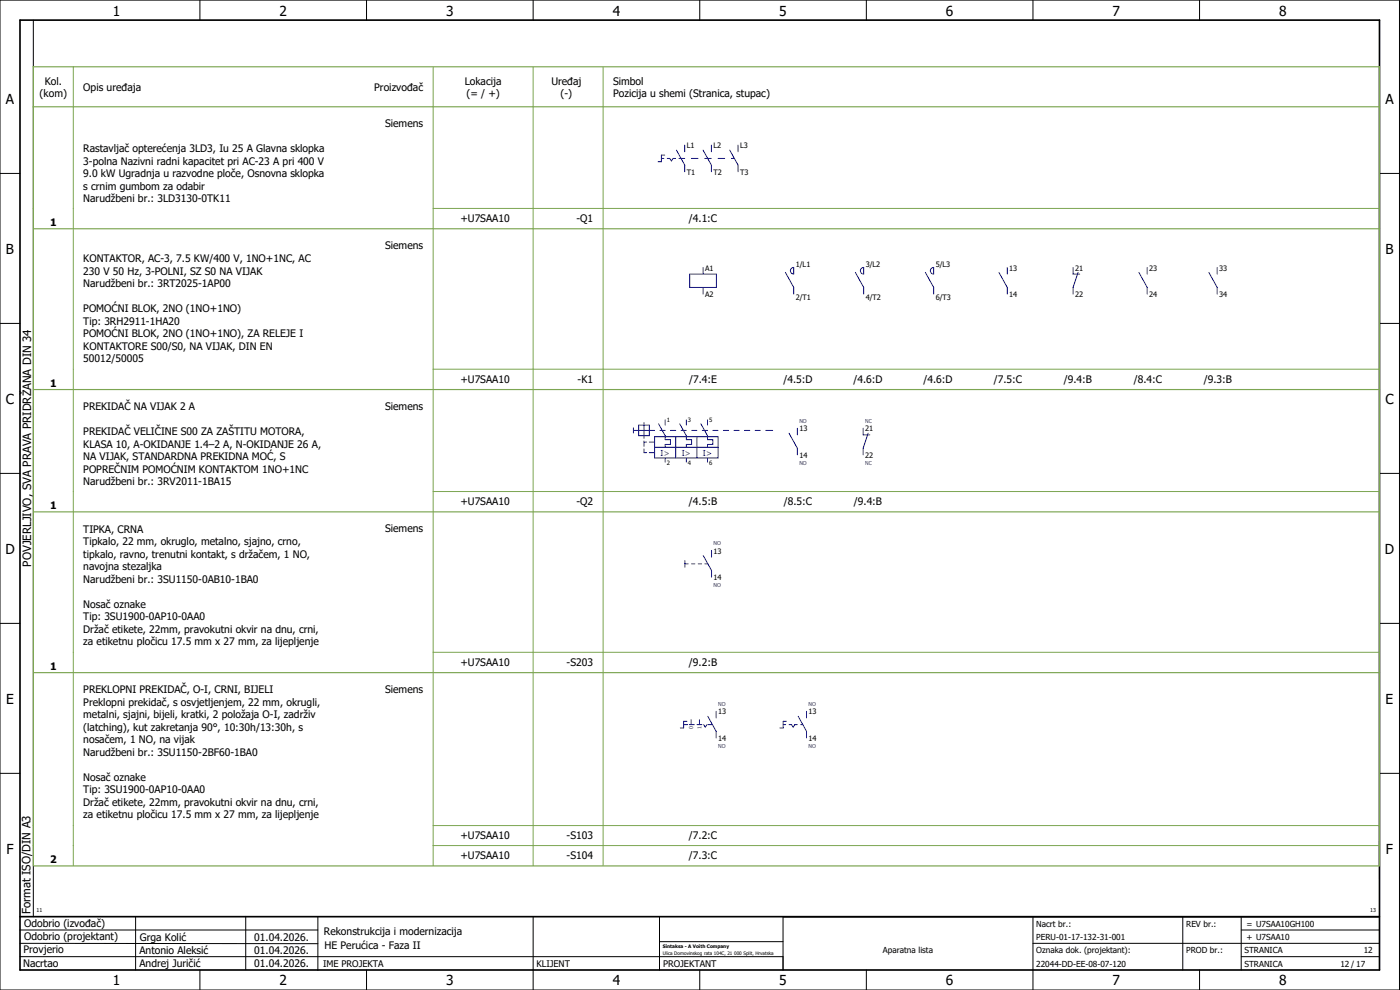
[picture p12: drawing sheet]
<svg xmlns="http://www.w3.org/2000/svg" width="420mm" height="297mm" viewBox="0 0 420 297" stroke-linecap="round" stroke-linejoin="round" font-family="sans-serif">
<defs><g id="words">
<g font-size="4.1">
<text x="33.9" y="4.7">1</text>
<text x="83.9" y="4.7">2</text>
<text x="133.9" y="4.7">3</text>
<text x="183.9" y="4.7">4</text>
<text x="233.9" y="4.7">5</text>
<text x="283.9" y="4.7">6</text>
<text x="333.9" y="4.7">7</text>
<text x="383.9" y="4.7">8</text>
<text x="1.8" y="31.2">A</text>
<text x="415.8" y="31.2">A</text>
<text x="1.8" y="76.2">B</text>
<text x="415.8" y="76.2">B</text>
<text x="1.8" y="121.2">C</text>
<text x="415.8" y="121.2">C</text>
<text x="1.6" y="166.2">D</text>
<text x="415.6" y="166.2">D</text>
<text x="1.8" y="211.2">E</text>
<text x="415.8" y="211.2">E</text>
<text x="1.9" y="256.2">F</text>
<text x="415.9" y="256.2">F</text>
<text x="33.9" y="295.7">1</text>
<text x="83.9" y="295.7">2</text>
<text x="133.9" y="295.7">3</text>
<text x="183.9" y="295.7">4</text>
<text x="233.9" y="295.7">5</text>
<text x="283.9" y="295.7">6</text>
<text x="333.9" y="295.7">7</text>
<text x="383.9" y="295.7">8</text>
</g>
<g font-size="3.4">
<text x="9.4" y="170" transform="rotate(-90 9.4 170)">POVJERLJIVO, SVA PRAVA PRIDRŽANA DIN 34</text>
<text x="9.2" y="274.3" transform="rotate(-90 9.2 274.3)">Format ISO/DIN A3</text>
</g>
<g font-size="3.1">
<text x="11.9" y="29.1">(kom)</text>
<text x="13.4" y="25.4">Kol.</text>
<text x="25" y="27.3">Opis uređaja</text>
<text x="112.3" y="27.3">Proizvođač</text>
<text x="139.5" y="25.4">Lokacija</text>
<text x="140" y="29.1">(= / +)</text>
<text x="165.5" y="25.4">Uređaj</text>
<text x="168.2" y="29.1">(-)</text>
<text x="184" y="25.4">Simbol</text>
<text x="184" y="29.1">Pozicija u shemi (Stranica, stupac)</text>
<text x="115.6" y="38">Siemens</text>
<text x="25" y="45.7">Rastavljač opterećenja 3LD3, Iu 25 A Glavna sklopka</text>
<text x="25" y="49.4">3-polna Nazivni radni kapacitet pri AC-23 A pri 400 V</text>
<text x="25" y="53.2">9.0 kW Ugradnja u razvodne ploče, Osnovna sklopka</text>
<text x="25" y="56.9">s crnim gumbom za odabir</text>
<text x="25" y="60.7">Narudžbeni br.: 3LD3130-0TK11</text>
<text x="15" y="67.9">1</text>
<text x="138.2" y="66.5">+U7SAA10</text>
<text x="173" y="66.5">-Q1</text>
<text x="206.8" y="66.5">/4.1:C</text>
<text x="115.6" y="74.7">Siemens</text>
<text x="25" y="78.6">KONTAKTOR, AC-3, 7.5 KW/400 V, 1NO+1NC, AC</text>
<text x="25" y="82.4">230 V 50 Hz, 3-POLNI, SZ S0 NA VIJAK</text>
<text x="25" y="86.1">Narudžbeni br.: 3RT2025-1AP00</text>
<text x="25" y="93.6">POMOĆNI BLOK, 2NO (1NO+1NO)</text>
<text x="25" y="97.4">Tip: 3RH2911-1HA20</text>
<text x="25" y="101.1">POMOĆNI BLOK, 2NO (1NO+1NO), ZA RELEJE I</text>
<text x="25" y="104.9">KONTAKTORE S00/S0, NA VIJAK, DIN EN</text>
<text x="25" y="108.6">50012/50005</text>
<text x="15" y="116.1">1</text>
<text x="138.2" y="114.8">+U7SAA10</text>
<text x="173.4" y="114.8">-K1</text>
<text x="206.8" y="114.8">/7.4:E</text>
<text x="235.1" y="114.8">/4.5:D</text>
<text x="256.1" y="114.8">/4.6:D</text>
<text x="277.1" y="114.8">/4.6:D</text>
<text x="298.3" y="114.8">/7.5:C</text>
<text x="319.3" y="114.8">/9.4:B</text>
<text x="340.3" y="114.8">/8.4:C</text>
<text x="361.3" y="114.8">/9.3:B</text>
<text x="25" y="123.1">PREKIDAČ NA VIJAK 2 A</text>
<text x="115.6" y="123">Siemens</text>
<text x="25" y="130.6">PREKIDAČ VELIČINE S00 ZA ZAŠTITU MOTORA,</text>
<text x="25" y="134.4">KLASA 10, A-OKIDANJE 1.4–2 A, N-OKIDANJE 26 A,</text>
<text x="25" y="138.1">NA VIJAK, STANDARDNA PREKIDNA MOĆ, S</text>
<text x="25" y="141.9">POPREČNIM POMOĆNIM KONTAKTOM 1NO+1NC</text>
<text x="25" y="145.6">Narudžbeni br.: 3RV2011-1BA15</text>
<text x="15" y="152.8">1</text>
<text x="138.2" y="151.5">+U7SAA10</text>
<text x="173" y="151.5">-Q2</text>
<text x="206.8" y="151.5">/4.5:B</text>
<text x="235.3" y="151.5">/8.5:C</text>
<text x="256.3" y="151.5">/9.4:B</text>
<text x="25" y="159.8">TIPKA, CRNA</text>
<text x="115.6" y="159.7">Siemens</text>
<text x="25" y="163.6">Tipkalo, 22 mm, okruglo, metalno, sjajno, crno,</text>
<text x="25" y="167.3">tipkalo, ravno, trenutni kontakt, s držačem, 1 NO,</text>
<text x="25" y="171.1">navojna stezaljka</text>
<text x="25" y="174.8">Narudžbeni br.: 3SU1150-0AB10-1BA0</text>
<text x="25" y="182.3">Nosač oznake</text>
<text x="25" y="186.1">Tip: 3SU1900-0AP10-0AA0</text>
<text x="25" y="189.8">Držač etikete, 22mm, pravokutni okvir na dnu, crni,</text>
<text x="25" y="193.6">za etiketnu pločicu 17.5 mm x 27 mm, za lijepljenje</text>
<text x="15" y="201.1">1</text>
<text x="138.2" y="199.7">+U7SAA10</text>
<text x="170.1" y="199.7">-S203</text>
<text x="206.8" y="199.7">/9.2:B</text>
<text x="25" y="208.1">PREKLOPNI PREKIDAČ, O-I, CRNI, BIJELI</text>
<text x="115.6" y="207.9">Siemens</text>
<text x="25" y="211.8">Preklopni prekidač, s osvjetljenjem, 22 mm, okrugli,</text>
<text x="25" y="215.6">metalni, sjajni, bijeli, kratki, 2 položaja O-I, zadrživ</text>
<text x="25" y="219.3">(latching), kut zakretanja 90°, 10:30h/13:30h, s</text>
<text x="25" y="223.1">nosačem, 1 NO, na vijak</text>
<text x="25" y="226.8">Narudžbeni br.: 3SU1150-2BF60-1BA0</text>
<text x="25" y="234.3">Nosač oznake</text>
<text x="25" y="238.1">Tip: 3SU1900-0AP10-0AA0</text>
<text x="25" y="241.8">Držač etikete, 22mm, pravokutni okvir na dnu, crni,</text>
<text x="25" y="245.6">za etiketnu pločicu 17.5 mm x 27 mm, za lijepljenje</text>
<text x="138.2" y="251.7">+U7SAA10</text>
<text x="170.1" y="251.7">-S103</text>
<text x="206.8" y="251.7">/7.2:C</text>
<text x="138.2" y="257.7">+U7SAA10</text>
<text x="170.1" y="257.7">-S104</text>
<text x="206.8" y="257.7">/7.3:C</text>
<text x="15" y="259.1">2</text>
<text x="7.2" y="278.1">Odobrio (izvođač)</text>
<text x="97.2" y="280.5">Rekonstrukcija i modernizacija</text>
<text x="7.1" y="286.1">Provjerio</text>
<text x="7.2" y="282.1">Odobrio (projektant)</text>
<text x="41.8" y="286.2">Antonio Aleksić</text>
<text x="42" y="282.3">Grga Kolić</text>
<text x="76.3" y="282.3">01.04.2026.</text>
<text x="76.3" y="286.3">01.04.2026.</text>
<text x="97.4" y="284.8">HE Perućica - Faza II</text>
<text x="6.9" y="290">Nacrtao</text>
<text x="41.8" y="290.3">Andrej Juričić</text>
<text x="76.3" y="290.3">01.04.2026.</text>
</g>
<g font-size="2.7">
<text x="97" y="290.1">IME PROJEKTA</text>
<text x="161" y="290.1">KLIJENT</text>
<text x="199" y="290.1">PROJEKTANT</text>
</g>
<g font-size="2.5" fill="#00f">
<text x="198.3" y="136.8">I&gt;</text>
<text x="204.6" y="136.8">I&gt;</text>
<text x="211" y="136.8">I&gt;</text>
</g>
<g font-size="2.5">
<text x="311" y="278">Nacrt br.:</text>
<text x="356" y="278">REV br.:</text>
<text x="374.1" y="278">= U7SAA10GH100</text>
<text x="265" y="286">Aparatna lista</text>
<text x="311" y="286">Oznaka dok. (projektant):</text>
<text x="311" y="282">PERU-01-17-132-31-001</text>
<text x="356" y="286">PROD br.:</text>
<text x="373.5" y="286">STRANICA</text>
<text x="374.1" y="282.1">+ U7SAA10</text>
<text x="409.3" y="286">12</text>
<text x="311" y="290">22044-DD-EE-08-07-120</text>
<text x="373.5" y="290">STRANICA</text>
<text x="402.3" y="290">12 / 17</text>
</g>
<g font-size="2.2">
<text x="206.1" y="44.5">L1</text>
<text x="214.1" y="44.5">L2</text>
<text x="222.1" y="44.5">L3</text>
<text x="206.1" y="52.4">T1</text>
<text x="214.1" y="52.4">T2</text>
<text x="222.1" y="52.4">T3</text>
<text x="211.6" y="81.2">A1</text>
<text x="238.8" y="80.2">1/L1</text>
<text x="259.8" y="80.2">3/L2</text>
<text x="280.8" y="80.2">5/L3</text>
<text x="302.9" y="81.2">13</text>
<text x="322.6" y="81.2">21</text>
<text x="344.9" y="81.2">23</text>
<text x="365.9" y="81.2">33</text>
<text x="211.6" y="89.1">A2</text>
<text x="302.9" y="89.1">14</text>
<text x="322.6" y="89.1">22</text>
<text x="344.9" y="89.1">24</text>
<text x="365.9" y="89.1">34</text>
<text x="238.8" y="90.1">2/T1</text>
<text x="259.8" y="90.1">4/T2</text>
<text x="280.8" y="90.1">6/T3</text>
<text x="239.9" y="129.4">13</text>
<text x="259.6" y="129.4">21</text>
<text x="239.9" y="137.3">14</text>
<text x="259.6" y="137.3">22</text>
<text x="214.1" y="166.1">13</text>
<text x="214.1" y="174">14</text>
<text x="215.5" y="214.4">13</text>
<text x="242.6" y="214.4">13</text>
<text x="215.5" y="222.3">14</text>
<text x="242.6" y="222.3">14</text>
</g>
<g font-size="1.8">
<text x="200.1" y="126.7">1</text>
<text x="206.5" y="126.7">3</text>
<text x="212.8" y="126.7">5</text>
<text x="200.1" y="139.7">2</text>
<text x="206.5" y="139.7">4</text>
<text x="212.8" y="139.7">6</text>
</g>
<g font-size="1.6" fill="#00f">
<text x="239.9" y="126.8">NO</text>
<text x="259.6" y="126.8">NC</text>
<text x="239.9" y="139.4">NO</text>
<text x="259.6" y="139.4">NC</text>
<text x="214.1" y="163.5">NO</text>
<text x="214.1" y="176.1">NO</text>
<text x="215.5" y="211.8">NO</text>
<text x="242.6" y="211.8">NO</text>
<text x="208.1" y="218.8" transform="rotate(-90 208.1 218.8)">0</text>
<text x="210.6" y="218.8" transform="rotate(-90 210.6 218.8)">1</text>
<text x="215.5" y="224.3">NO</text>
<text x="242.6" y="224.3">NO</text>
</g>
<g font-size="1.6">
<text x="11" y="273.7">11</text>
<text x="411.2" y="273.7">13</text>
</g>
<g font-size="1.4">
<text x="198.9" y="284.4">Sintaksa - A Voith Company</text>
<text x="198.9" y="286.4">Ulica Domovinskog rata 104C, 21 000 Split, Hrvatska</text>
</g>
</g></defs>
<g fill="none" stroke="#000" stroke-width=".3">
<path d="M0 0h420v297h-420zM10 6v269M60 0v6M110 0v6M160 0v6M210 0v6M260 0v6M310 0v6M360 0v6M0 52h6M414 52h6M0 97h6"/>
<path d="M414 97h6M0 142h6M414 142h6M414 176.3v87.4M0 187h6M414 187h6M0 232h6M414 232h6M6 279h89.4M40.7 275v16M73.7 274.9v16M95.4 275.1v16"/>
<path d="M160 275v22M197.9 275.1v16M310 275v22M355 275v16M372.5 279h41.5M372.5 275v16M414 275h-179v16M6 283l89.4 .1M6 287h229M60 291v6M110 291v6M197.9 282.5h37.1"/>
<path d="M210 291v6M260 291v6M310 283h104M360 291v6M372.5 287h41.5"/>
</g>
<path d="M6 6h408v285h-408zM6 275h408" fill="none" stroke="#000" stroke-width=".5"/>
<g fill="none" stroke="#7ca552" stroke-width=".35">
<path d="M10 32h404M10 68.5v-48.5h404v48.5M10 68.7v48.1M10.3 68.6h403.7M414 68.7v48.1M10 117v36.5M10.3 116.9h403.7M414 117v36.5M10 153.7v48M10.3 153.6h403.7M414 153.7v48M10 201.9v57.8"/>
<path d="M10.3 201.8h403.7M414 201.9v57.8M10.3 259.8h403.7"/>
</g>
<g fill="none" stroke="#7ca552" stroke-width=".3">
<path d="M22 20v48.5M130 20v48.5M160 20v48.5M181 20v48.5M22 68.7v48.1M130 68.7v48.1M130 62.5h284M160 68.7v48.1M181 68.7v48.1M22 117v36.5M130 117v36.5M130 110.8h284"/>
<path d="M160 117v36.5M181 117v36.5M22 153.7v48M130 153.7v48M130 147.5h284M160 153.7v48M181 153.7v48M130 195.7h284M22 201.9v57.8M130 201.9v57.8M160 201.9v57.8M181 201.9v57.8"/>
<path d="M130 247.7h284M130 253.7h284"/>
</g>
<g fill="none" stroke="#00f" stroke-width=".3">
<path d="M198.5 47.5h.7M199.5 46.5h-1v2h-1M200.2 47.5h.8l.5 .8 .5-.8h.7M203 45l2.5 4.5v2M203.7 47.5h1.8M205.5 43.5v2M207.5 47.5h2M211 45l2.5 4.5v2M211.5 47.5h2M213.5 43.5v2M215.5 47.5h2M219 45l2.5 4.5v2"/>
<path d="M219.5 47.5h.9M221.5 43.5v2M207 82.2h8v4h-8zM211 80.2v2M211 86.2v2M235.7 81.7l2.5 4.5v2M237.5 80.5l.7-.3v2a1 1 0 0 1-.9-.6 1 1 0 0 1 .2-1.1zM256.7 81.7l2.5 4.5v2M258.5 80.5l.7-.3v2a1 1 0 0 1-.9-.6 1 1 0 0 1 .2-1.1zM277.7 81.7l2.5 4.5v2M279.5 80.5l.7-.3v2a1 1 0 0 1-.9-.6 1 1 0 0 1 .2-1.1zM299.8 81.7l2.5 4.5v2"/>
<path d="M302.3 80.2v2M322 80.2v2h2M323.5 81.7l-1.5 4.5v2M341.8 81.7l2.5 4.5v2M344.3 80.2v2M362.8 81.7l2.5 4.5v2M365.3 80.2v2M190.1 129.1h6.4M190.1 128.4v1.5M191.7 127.6h3.2v3.1h-3.2zM193.3 126.8v4.7M193.3 132.3v1.6"/>
<path d="M193.3 134.7v1.1h.8M193.3 132.6h.8M194.9 132.6h1.6M194.9 135.8h1.6M196.5 131h19v6.4h-19zM196.5 134.2h19M197.6 127.2l2 3.5v1.2h1.6v1.5h-1.6v.8M198 129.1h1.6M199.6 126v1.6M199.6 137.4v1.3M201.2 129.1h1.6M202.8 131v6.4"/>
<path d="M204 127.2l2 3.5v1.2h1.6v1.5h-1.6v.8M204.4 129.1h1.6M206 126v1.6M206 137.4v1.3M207.6 129.1h1.6M209.2 131v6.4M210.3 127.2l2 3.5v1.2h1.6v1.5h-1.6v.8M210.7 129.1h1.6M212.3 126v1.6M212.3 137.4v1.3M213.9 129.1h1.6M217.1 129.1h1.6"/>
<path d="M220.3 129.1h1.6M223.4 129.1h1.6M226.6 129.1h1.6M229.8 129.1h2.1M236.8 130l2.5 4.5v2M239.3 128.5v2M259 128.5v2h2M260.5 130l-1.5 4.5v2M205.5 168.2v2M205.5 169.2h1M207.5 169.2h1M209.5 169.2h1"/>
<path d="M211 166.7l2.5 4.5v2M211.5 169.2h.9M213.5 165.2v2M205.2 217.4h1.2M206.2 216.4h-1v2h-1M206.9 217.4h1.5M207.4 215.9v1.5M209.2 217.4h1.5M209.9 215.9v1.5M211.2 217.4l.5 .8 .5-.8M212.4 217.4h1.4M212.4 214.9l2.5 4.5v2"/>
<path d="M214.9 213.4v2M235 217.4h.8M236 216.4h-1v2h-1M236.8 217.4h.7l.5 .8 .5-.8h.8M239.5 214.9l2.5 4.5v2M240.3 217.4h.6M242 213.4v2"/>
</g>
<use href="#words"/>
</svg>
